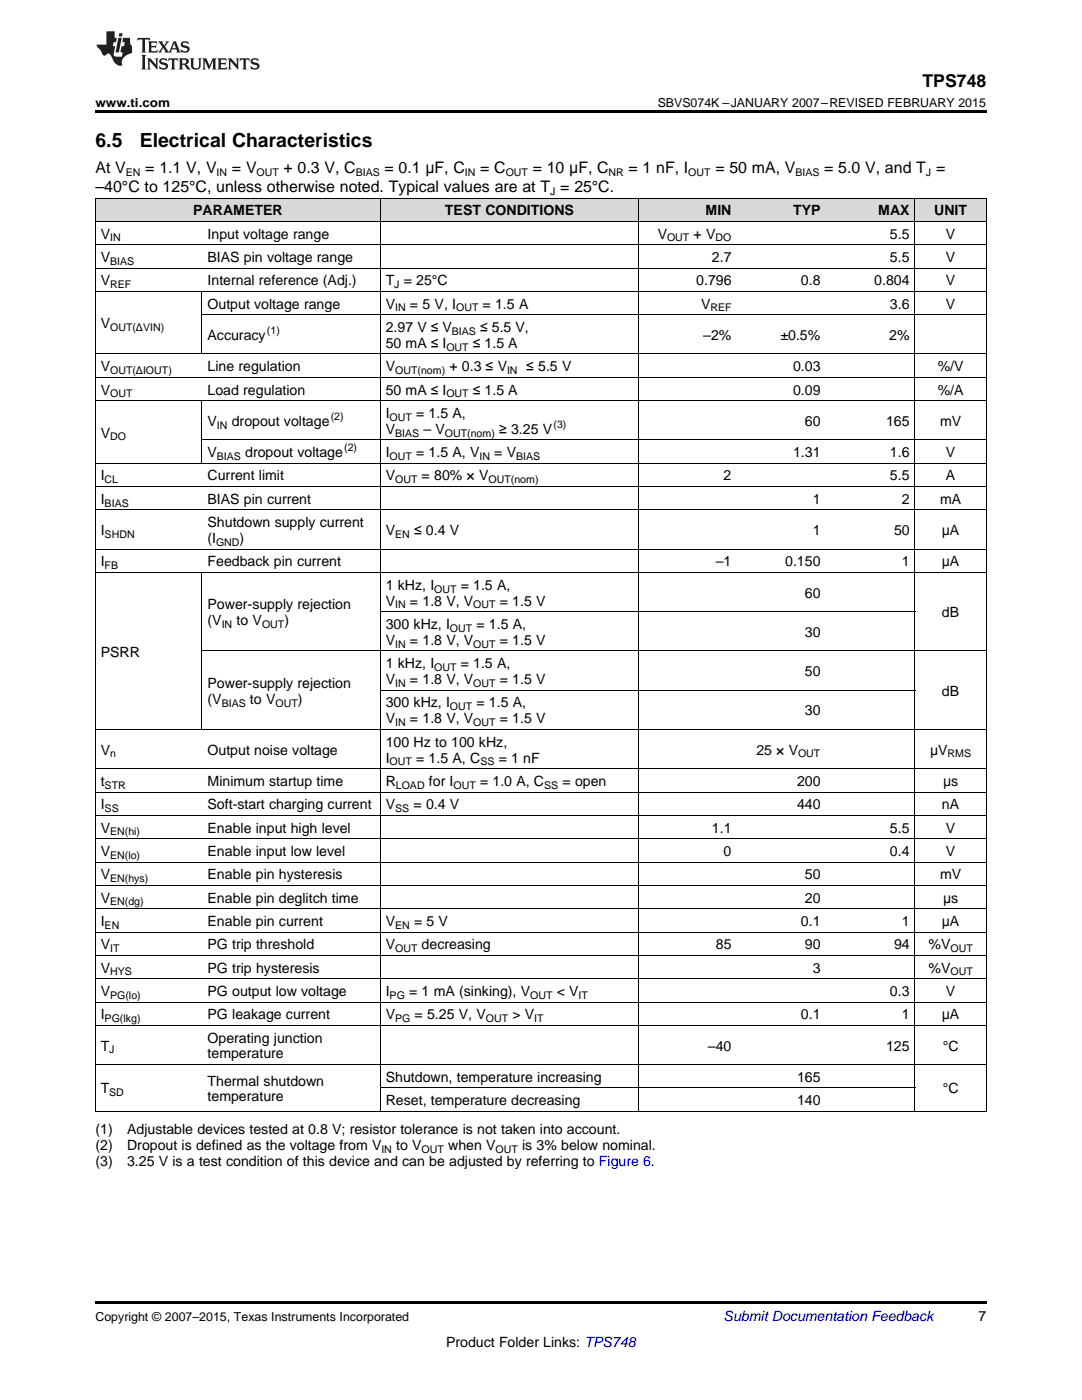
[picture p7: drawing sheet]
<svg xmlns="http://www.w3.org/2000/svg" width="216mm" height="279mm" viewBox="0 0 216 279" stroke-linecap="round" stroke-linejoin="round" font-family="sans-serif">
<defs><g id="words">
<g font-size="3.9">
<text x="19" y="29.3">6.5</text>
<text x="27.9" y="29.3">Electrical Characteristics</text>
</g>
<text font-size="3.5" x="184.1" y="17.3">TPS748</text>
<g font-size="3.2">
<text x="19" y="34.4">At V</text>
<text x="29" y="34.4">= 1.1 V, V</text>
<text x="46.3" y="34.4">= V</text>
<text x="56.6" y="34.4">+ 0.3 V, C</text>
<text x="76.7" y="34.4">= 0.1 μF, C</text>
<text x="95.8" y="34.4">= C</text>
<text x="106.3" y="34.4">= 10 μF, C</text>
<text x="125.4" y="34.4">= 1 nF, I</text>
<text x="142.7" y="34.4">= 50 mA, V</text>
<text x="164.5" y="34.4">= 5.0 V, and T =</text>
<text x="19" y="38.3">–40°C to 125°C, unless otherwise noted. Typical values are at T = 25°C.</text>
</g>
<g font-size="2.8">
<text x="20.1" y="47.6">V</text>
<text x="38.6" y="43">PARAMETER</text>
<text x="41.4" y="47.6">Input voltage range</text>
<text x="88.8" y="43">TEST CONDITIONS</text>
<text x="131.2" y="47.6">V</text>
<text x="138.4" y="47.6">+ V</text>
<text x="140.8" y="43">MIN</text>
<text x="158.3" y="43">TYP</text>
<text x="175.3" y="43">MAX</text>
<text x="177.6" y="47.6">5.5</text>
<text x="186.4" y="43">UNIT</text>
<text x="188.7" y="47.6">V</text>
<text x="20.1" y="52.3">V</text>
<text x="41.4" y="52.3">BIAS pin voltage range</text>
<text x="142.1" y="52.3">2.7</text>
<text x="177.6" y="52.3">5.5</text>
<text x="188.7" y="52.3">V</text>
<text x="20.1" y="56.9">V</text>
<text x="41.4" y="56.9">Internal reference (Adj.)</text>
<text x="77" y="56.9">T = 25°C</text>
<text x="138.9" y="56.9">0.796</text>
<text x="159.8" y="56.9">0.8</text>
<text x="174.4" y="56.9">0.804</text>
<text x="188.7" y="56.9">V</text>
<text x="20.1" y="65.5">V</text>
<text x="41.4" y="61.6">Output voltage range</text>
<text x="77" y="61.6">V</text>
<text x="81.8" y="61.6">= 5 V, I</text>
<text x="96.3" y="61.6">= 1.5 A</text>
<text x="139.9" y="61.6">V</text>
<text x="177.6" y="61.6">3.6</text>
<text x="188.7" y="61.6">V</text>
<text x="41.4" y="67.8">Accuracy</text>
<text x="77" y="66.3">2.97 V ≤ V</text>
<text x="77" y="69.4">50 mA ≤ I</text>
<text x="94.4" y="69.4">≤ 1.5 A</text>
<text x="95.8" y="66.3">≤ 5.5 V,</text>
<text x="140.3" y="67.8">–2%</text>
<text x="155.8" y="67.8">±0.5%</text>
<text x="177.4" y="67.8">2%</text>
<text x="20.1" y="74.1">V</text>
<text x="41.4" y="74.1">Line regulation</text>
<text x="77" y="74.1">V</text>
<text x="89.7" y="74.1">+ 0.3 ≤ V</text>
<text x="105" y="74.1">≤ 5.5 V</text>
<text x="158.3" y="74.1">0.03</text>
<text x="187.1" y="74.1">%/V</text>
<text x="20.1" y="78.7">V</text>
<text x="41.4" y="78.7">Load regulation</text>
<text x="77" y="78.7">50 mA ≤ I</text>
<text x="77" y="83.4">I</text>
<text x="83" y="83.4">= 1.5 A,</text>
<text x="94.4" y="78.7">≤ 1.5 A</text>
<text x="158.3" y="78.7">0.09</text>
<text x="187.1" y="78.7">%/A</text>
<text x="20.1" y="87.3">V</text>
<text x="41.4" y="85">V</text>
<text x="46.2" y="85">dropout voltage</text>
<text x="77" y="86.6">V</text>
<text x="84.5" y="86.6">– V</text>
<text x="99.6" y="86.6">≥ 3.25 V</text>
<text x="160.6" y="85">60</text>
<text x="176.8" y="85">165</text>
<text x="187.6" y="85">mV</text>
<text x="20.1" y="95.9">I</text>
<text x="41.4" y="91.2">V</text>
<text x="41.4" y="95.9">Current limit</text>
<text x="48.9" y="91.2">dropout voltage</text>
<text x="77" y="91.2">I</text>
<text x="77" y="95.9">V</text>
<text x="83" y="91.2">= 1.5 A, V</text>
<text x="84.1" y="95.9">= 80% × V</text>
<text x="98.6" y="91.2">= V</text>
<text x="144.4" y="95.9">2</text>
<text x="158.3" y="91.2">1.31</text>
<text x="177.6" y="91.2">1.6</text>
<text x="177.6" y="95.9">5.5</text>
<text x="188.7" y="91.2">V</text>
<text x="188.7" y="95.9">A</text>
<text x="20.1" y="100.5">I</text>
<text x="41.4" y="100.5">BIAS pin current</text>
<text x="162.2" y="100.5">1</text>
<text x="180" y="100.5">2</text>
<text x="187.6" y="100.5">mA</text>
<text x="20.1" y="106.8">I</text>
<text x="41.4" y="105.2">Shutdown supply current</text>
<text x="77" y="106.8">V</text>
<text x="82.6" y="106.8">≤ 0.4 V</text>
<text x="162.2" y="106.8">1</text>
<text x="178.4" y="106.8">50</text>
<text x="187.9" y="106.8">μA</text>
<text x="20.1" y="113">I</text>
<text x="41.4" y="108.4">(I</text>
<text x="41.4" y="113">Feedback pin current</text>
<text x="47.8" y="108.4">)</text>
<text x="142.8" y="113">–1</text>
<text x="156.7" y="113">0.150</text>
<text x="180" y="113">1</text>
<text x="187.9" y="113">μA</text>
<text x="77" y="117.7">1 kHz, I</text>
<text x="91.9" y="117.7">= 1.5 A,</text>
<text x="160.6" y="119.3">60</text>
<text x="41.4" y="121.6">Power-supply rejection</text>
<text x="41.4" y="124.8">(V</text>
<text x="47.2" y="124.8">to V</text>
<text x="56.7" y="124.8">)</text>
<text x="77" y="120.9">V</text>
<text x="77" y="125.5">300 kHz, I</text>
<text x="81.8" y="120.9">= 1.8 V, V</text>
<text x="95.1" y="125.5">= 1.5 A,</text>
<text x="99.7" y="120.9">= 1.5 V</text>
<text x="188" y="123.2">dB</text>
<text x="20.1" y="131">PSRR</text>
<text x="77" y="128.7">V</text>
<text x="81.8" y="128.7">= 1.8 V, V</text>
<text x="99.7" y="128.7">= 1.5 V</text>
<text x="160.6" y="127.1">30</text>
<text x="41.4" y="137.3">Power-supply rejection</text>
<text x="77" y="133.3">1 kHz, I</text>
<text x="77" y="136.5">V</text>
<text x="81.8" y="136.5">= 1.8 V, V</text>
<text x="91.9" y="133.3">= 1.5 A,</text>
<text x="99.7" y="136.5">= 1.5 V</text>
<text x="160.6" y="134.9">50</text>
<text x="41.4" y="140.4">(V</text>
<text x="49.9" y="140.4">to V</text>
<text x="59.4" y="140.4">)</text>
<text x="77" y="141.2">300 kHz, I</text>
<text x="95.1" y="141.2">= 1.5 A,</text>
<text x="160.6" y="142.8">30</text>
<text x="188" y="138.9">dB</text>
<text x="77" y="144.4">V</text>
<text x="77" y="149">100 Hz to 100 kHz,</text>
<text x="81.8" y="144.4">= 1.8 V, V</text>
<text x="99.7" y="144.4">= 1.5 V</text>
<text x="20.1" y="150.6">V</text>
<text x="41.4" y="150.6">Output noise voltage</text>
<text x="77" y="152.2">I</text>
<text x="83" y="152.2">= 1.5 A, C</text>
<text x="99.5" y="152.2">= 1 nF</text>
<text x="150.9" y="150.6">25 × V</text>
<text x="185.6" y="150.6">μV</text>
<text x="20.1" y="156.8">t</text>
<text x="20.1" y="161.5">I</text>
<text x="41.4" y="156.8">Minimum startup time</text>
<text x="41.4" y="161.5">Soft-start charging current</text>
<text x="77" y="156.8">R</text>
<text x="77" y="161.5">V</text>
<text x="82.5" y="161.5">= 0.4 V</text>
<text x="85.6" y="156.8">for I</text>
<text x="95.8" y="156.8">= 1.0 A, C</text>
<text x="112.3" y="156.8">= open</text>
<text x="159" y="156.8">200</text>
<text x="159" y="161.5">440</text>
<text x="188" y="161.5">nA</text>
<text x="188.2" y="156.8">μs</text>
<text x="20.1" y="166.2">V</text>
<text x="41.4" y="166.2">Enable input high level</text>
<text x="142.1" y="166.2">1.1</text>
<text x="177.6" y="166.2">5.5</text>
<text x="188.7" y="166.2">V</text>
<text x="20.1" y="170.8">V</text>
<text x="41.4" y="170.8">Enable input low level</text>
<text x="144.4" y="170.8">0</text>
<text x="177.6" y="170.8">0.4</text>
<text x="188.7" y="170.8">V</text>
<text x="20.1" y="175.5">V</text>
<text x="41.4" y="175.5">Enable pin hysteresis</text>
<text x="160.6" y="175.5">50</text>
<text x="187.6" y="175.5">mV</text>
<text x="20.1" y="180.1">V</text>
<text x="20.1" y="184.8">I</text>
<text x="41.4" y="180.1">Enable pin deglitch time</text>
<text x="41.4" y="184.8">Enable pin current</text>
<text x="77" y="184.8">V</text>
<text x="82.6" y="184.8">= 5 V</text>
<text x="159.8" y="184.8">0.1</text>
<text x="160.6" y="180.1">20</text>
<text x="180" y="184.8">1</text>
<text x="187.9" y="184.8">μA</text>
<text x="188.2" y="180.1">μs</text>
<text x="20.1" y="189.4">V</text>
<text x="41.4" y="189.4">PG trip threshold</text>
<text x="77" y="189.4">V</text>
<text x="84.1" y="189.4">decreasing</text>
<text x="142.8" y="189.4">85</text>
<text x="160.6" y="189.4">90</text>
<text x="178.4" y="189.4">94</text>
<text x="185.3" y="189.4">%V</text>
<text x="20.1" y="194.1">V</text>
<text x="41.4" y="194.1">PG trip hysteresis</text>
<text x="162.2" y="194.1">3</text>
<text x="185.3" y="194.1">%V</text>
<text x="20.1" y="198.8">V</text>
<text x="20.1" y="203.4">I</text>
<text x="41.4" y="198.8">PG output low voltage</text>
<text x="41.4" y="203.4">PG leakage current</text>
<text x="77" y="198.8">I</text>
<text x="77" y="203.4">V</text>
<text x="81.6" y="198.8">= 1 mA (sinking), V</text>
<text x="82.7" y="203.4">= 5.25 V, V</text>
<text x="102.2" y="203.4">&gt; V</text>
<text x="111.1" y="198.8">&lt; V</text>
<text x="159.8" y="203.4">0.1</text>
<text x="177.6" y="198.8">0.3</text>
<text x="180" y="203.4">1</text>
<text x="187.9" y="203.4">μA</text>
<text x="188.7" y="198.8">V</text>
<text x="20.1" y="209.7">T</text>
<text x="41.4" y="208.1">Operating junction</text>
<text x="141.3" y="209.7">–40</text>
<text x="176.8" y="209.7">125</text>
<text x="188.1" y="209.7">°C</text>
<text x="41.4" y="211.2">temperature</text>
<text x="77" y="215.9">Shutdown, temperature increasing</text>
<text x="159" y="215.9">165</text>
<text x="20.1" y="218.2">T</text>
<text x="41.4" y="216.6">Thermal shutdown</text>
<text x="41.4" y="219.8">temperature</text>
<text x="77" y="220.6">Reset, temperature decreasing</text>
<text x="159" y="220.6">140</text>
<text x="188.1" y="218.2">°C</text>
<text x="19" y="226.4">(1)</text>
<text x="25.4" y="226.4">Adjustable devices tested at 0.8 V; resistor tolerance is not taken into account.</text>
<text x="19" y="229.6">(2)</text>
<text x="19" y="232.8">(3)</text>
<text x="25.4" y="229.6">Dropout is defined as the voltage from V</text>
<text x="25.4" y="232.8">3.25 V is a test condition of this device and can be adjusted by referring to Figure 6.</text>
<text x="79.1" y="229.6">to V</text>
<text x="89.4" y="229.6">when V</text>
<text x="104.2" y="229.6">is 3% below nominal.</text>
<text x="195.3" y="263.6">7</text>
<text x="89" y="268.9">Product Folder Links: TPS748</text>
</g>
<text font-size="2.8" fill="#0000c8" x="144.4" y="263.6">Submit Documentation Feedback</text>
<g font-size="2.5">
<text x="19" y="21.4">www.ti.com</text>
<text x="131.2" y="21.4">SBVS074K –JANUARY 2007–REVISED FEBRUARY 2015</text>
<text x="19" y="263.6">Copyright © 2007–2015, Texas Instruments Incorporated</text>
</g>
<g font-size="2.1">
<text x="25.1" y="35.1">EN</text>
<text x="43.2" y="35.1">IN</text>
<text x="51.2" y="35.1">OUT</text>
<text x="71" y="35.1">BIAS</text>
<text x="92.8" y="35.1">IN</text>
<text x="100.9" y="35.1">OUT</text>
<text x="121.4" y="35.1">NR</text>
<text x="137.3" y="35.1">OUT</text>
<text x="158.7" y="35.1">BIAS</text>
<text x="184.8" y="35.1">J</text>
<text x="109.8" y="38.9">J</text>
<text x="22" y="48.2">IN</text>
<text x="22" y="52.8">BIAS</text>
<text x="133.1" y="48.2">OUT</text>
<text x="142.8" y="48.2">DO</text>
<text x="22" y="57.5">REF</text>
<text x="78.7" y="57.5">J</text>
<text x="78.8" y="62.2">IN</text>
<text x="91" y="62.2">OUT</text>
<text x="141.7" y="62.2">REF</text>
<text x="22" y="66.1">OUT(ΔVIN)</text>
<text x="53.3" y="66.7">(1)</text>
<text x="89.1" y="70">OUT</text>
<text x="90.2" y="66.8">BIAS</text>
<text x="22" y="74.6">OUT(ΔIOUT)</text>
<text x="78.8" y="74.6">OUT(nom)</text>
<text x="101.2" y="74.6">IN</text>
<text x="22" y="79.3">OUT</text>
<text x="66" y="83.9">(2)</text>
<text x="77.8" y="84">OUT</text>
<text x="89.1" y="79.3">OUT</text>
<text x="22" y="87.9">DO</text>
<text x="43.3" y="85.5">IN</text>
<text x="78.8" y="87.1">BIAS</text>
<text x="88.8" y="87.1">OUT(nom)</text>
<text x="110.5" y="85.4">(3)</text>
<text x="43.3" y="91.8">BIAS</text>
<text x="68.7" y="90.1">(2)</text>
<text x="77.8" y="91.8">OUT</text>
<text x="95.7" y="91.8">IN</text>
<text x="103" y="91.8">BIAS</text>
<text x="20.9" y="96.4">CL</text>
<text x="20.9" y="101.1">BIAS</text>
<text x="78.8" y="96.4">OUT</text>
<text x="97.5" y="96.4">OUT(nom)</text>
<text x="20.9" y="107.4">SHDN</text>
<text x="78.8" y="107.4">EN</text>
<text x="20.9" y="113.6">FB</text>
<text x="43.1" y="108.9">GND</text>
<text x="86.6" y="118.3">OUT</text>
<text x="44.2" y="125.3">IN</text>
<text x="52.3" y="125.3">OUT</text>
<text x="78.8" y="121.4">IN</text>
<text x="94.4" y="121.4">OUT</text>
<text x="78.8" y="129.3">IN</text>
<text x="89.8" y="126.1">OUT</text>
<text x="94.4" y="129.3">OUT</text>
<text x="78.8" y="137.1">IN</text>
<text x="86.6" y="133.9">OUT</text>
<text x="94.4" y="137.1">OUT</text>
<text x="44.2" y="141">BIAS</text>
<text x="55" y="141">OUT</text>
<text x="89.8" y="141.7">OUT</text>
<text x="78.8" y="144.9">IN</text>
<text x="94.4" y="144.9">OUT</text>
<text x="22" y="151.2">n</text>
<text x="77.8" y="152.8">OUT</text>
<text x="95.8" y="152.8">SS</text>
<text x="159.2" y="151.2">OUT</text>
<text x="189.1" y="151.2">RMS</text>
<text x="20.9" y="157.4">STR</text>
<text x="79" y="157.4">LOAD</text>
<text x="90.5" y="157.4">OUT</text>
<text x="108.6" y="157.4">SS</text>
<text x="20.9" y="162.1">SS</text>
<text x="22" y="166.7">EN(hi)</text>
<text x="78.8" y="162.1">SS</text>
<text x="22" y="171.4">EN(lo)</text>
<text x="22" y="176">EN(hys)</text>
<text x="20.9" y="185.3">EN</text>
<text x="22" y="180.7">EN(dg)</text>
<text x="78.8" y="185.3">EN</text>
<text x="22" y="190">IT</text>
<text x="78.8" y="190">OUT</text>
<text x="189.7" y="190">OUT</text>
<text x="22" y="194.7">HYS</text>
<text x="189.7" y="194.7">OUT</text>
<text x="20.9" y="204">PG(lkg)</text>
<text x="22" y="199.3">PG(lo)</text>
<text x="77.8" y="199.3">PG</text>
<text x="78.8" y="204">PG</text>
<text x="96.9" y="204">OUT</text>
<text x="105.8" y="199.3">OUT</text>
<text x="106.6" y="204">IT</text>
<text x="115.4" y="199.3">IT</text>
<text x="21.8" y="210.2">J</text>
<text x="21.8" y="218.8">SD</text>
<text x="76.1" y="230.2">IN</text>
<text x="84.1" y="230.2">OUT</text>
<text x="98.9" y="230.2">OUT</text>
</g>
</g></defs>
<g fill="#d8d8d8">
<path d="M19 39.6h21.4v4.6h-21.4z"/>
<path d="M40.4 39.6h35.5v4.6h-35.5z"/>
<path d="M75.9 39.6h51.6v4.6h-51.6z"/>
<path d="M127.5 39.6h19.5v4.6h-19.5z"/>
<path d="M147 39.6h17.8v4.6h-17.8z"/>
<path d="M164.8 39.6h17.8v4.6h-17.8z"/>
<path d="M182.6 39.6h14.2v4.6h-14.2z"/>
</g>
<path d="M19 22h177.8v.5h-177.8zM19 221.8h.2zM75.8 221.8h.1zM127.4 221.8h.1zM146.9 221.8h.1zM164.7 221.8h.1zM182.5 221.8h.1zM196.7 221.8h.1zM19 259.7h177.8v.5h-177.8z" fill="#000"/>
<g fill="none" stroke="#000" stroke-width=".2">
<path d="M19 39.5h177.8M19.1 39.5v182.3M75.9 39.5v182.3M127.4 39.5v182.3M182.5 39.5v182.3M196.8 39.5v182.3M19 58.2h177.8M19 53.5h177.8M19 48.8h177.8M19 44.2h177.8M40.3 58.2v12.5M19 80h177.8"/>
<path d="M19 75.3h177.8M19 70.6h177.8M40.3 80v12.5M40.4 62.8h156.4M19 97.1h177.8M19 92.4h177.8M40.4 87.8h156.4M19 114.2h177.8M19 109.6h177.8M19 101.8h177.8M40.3 114.3v31.3M40.4 129.9h156.4"/>
<path d="M75.9 137.7h106.7M75.9 122.1h106.7M19 158.1h177.8M19 153.4h177.8M19 145.6h177.8M19 176.7h177.8M19 172h177.8M19 167.4h177.8M19 162.7h177.8M19 200h177.8M19 195.3h177.8M19 190.7h177.8"/>
<path d="M19 186h177.8M19 181.3h177.8M19 212.5h177.8M19 204.6h177.8M75.9 217.1h106.7M19 221.8h177.8"/>
</g>
<g fill="#231f20">
<path d="M27.5 7.6l-.1 .5 .4-.2h.6v.1v2.1l-.2 .4h1l-.3-.4v-2.1l.1-.1h.5l.5 .2-.2-.5zM29.5 8.3l.2 .3v1.5l-.2 .4h1.8l.2-.6a1.04 1.04 0 0 1-1.3 .2v-.7h.6l.3 .2v-.6l-.3 .2h-.6v-.6l.8-.1 .4 .3-.2-.5zM31.5 8.3l.9 1.1-.9 1.1h.8l-.2-.2 .5-.7 .4 .7-.2 .2h1.5l-.1-.2 .1-.4h.9l.1 .4-.2 .2h1l-.3-.3-.7-1.9h-.5l-.9 2-.8-1 .9-1h-.8l.1 .3-.3 .5-.4-.6 .2-.2zM34.7 8.6l.4 1h-.7zM36.3 8.4a.63 .63 0 0 0-.2 .7 .63 .63 0 0 0 .6 .4l.6 .2 .1 .2a.75 .75 0 0 1-.7 .4 .75 .75 0 0 1-.6-.5l.1 .7 .1-.1a1.11 1.11 0 0 0 1.5-.6 1.13 1.13 0 0 0-1.2-.8l-.1-.4a1.04 1.04 0 0 1 1.2 .2l-.2-.5-.1 .1-.5-.2zM28.2 10.9l.2 .4v2.2l-.2 .4h1l-.3-.4v-2.2l.3-.4zM29.3 11.6l.3 .4v1.5l-.3 .4h.8l-.2-.4v-1.3l1.5 1.7v-1.9l.2-.4h-.7l.2 .4v.9l-1.1-1.3zM32 11.8a.62 .62 0 0 0-.2 .7 .62 .62 0 0 0 .6 .4l.6 .1 .1 .3a.76 .76 0 0 1-.7 .3 .76 .76 0 0 1-.6-.4l.1 .7 .1-.1a1.11 1.11 0 0 0 1.5-.6 1.13 1.13 0 0 0-1.2-.8l-.1-.4a1.04 1.04 0 0 1 1.2 .2l-.2-.6-.1 .1-.5-.1zM33.7 11.6l-.2 .6a.61 .61 0 0 1 .8-.3v1.6l-.2 .4h.9l-.2-.4v-1.6a.63 .63 0 0 1 .8 .3l-.2-.6zM35.6 11.6l.3 .4v1.5l-.3 .4h1l-.2-.2v-.8l.5 .2a.76 .76 0 0 0 1.2 .7l-1-1a.58 .58 0 0 0 .6-.5 .58 .58 0 0 0-.5-.6zM36.4 11.9h.1a.45 .45 0 0 1 .5 .1 .45 .45 0 0 1 .1 .5l-.7 .2zM37.9 11.6l.2 .2a2.17 2.17 0 0 0 .3 1.9 .99 .99 0 0 0 1.6-.6v-1.1l.2-.4h-.7l.2 .2a1.92 1.92 0 0 1-.2 1.8 .6 .6 0 0 1-.9-.5v-1.1l.2-.4zM40.4 11.6l.2 .4v1.5l-.2 .4h.7l-.2-.4v-1.4l.8 1.8 .8-1.8v1.4l-.2 .4h.9l-.2-.4v-1.5l.2-.4h-.8l-.6 1.5-.6-1.5zM43.4 11.6l.2 .4v1.5l-.2 .4h1.8l.2-.6a1.04 1.04 0 0 1-1.3 .1v-.6h.5l.4 .2v-.6l-.4 .2h-.5v-.7h.8l.3 .3-.1-.6zM45.5 11.6l.2 .4v1.5l-.2 .4h.7l-.2-.4v-1.3l1.5 1.7v-1.9l.2-.4h-.7l.2 .4v.9l-1.1-1.3zM47.9 11.6l-.1 .6a.61 .61 0 0 1 .8-.3v1.6l-.3 .4h1l-.3-.4 .1-1.6a.63 .63 0 0 1 .7 .3l-.1-.6zM50.2 11.8a.62 .62 0 0 0-.2 .7 .62 .62 0 0 0 .6 .4l.6 .1 .2 .3a.76 .76 0 0 1-.8 .3 .76 .76 0 0 1-.6-.4l.1 .7 .2-.1a1.11 1.11 0 0 0 1.5-.6 1.13 1.13 0 0 0-1.3-.8l-.1-.4a1.04 1.04 0 0 1 1.2 .2l-.1-.6-.2 .1-.5-.1z"/>
<path d="M21.2 6.3v2.6h-1.9l.1 .4 .7 .9a.91 .91 0 0 0 1 .8 .56 .56 0 0 1 .5-.3 .56 .56 0 0 1 .5 .3l.4 .8a1.53 1.53 0 0 0 1.9 1.2 1.54 1.54 0 0 1 1-2.1l.9-.3v-1.4a1.52 1.52 0 0 1-.3-1.6h-1.4l-.2 .8h.5l-.2 .8h-.4l-.2 1v.2l.4 .1-.2 .8a1.93 1.93 0 0 1-1.6-.3l.3-1.8h-.5l.2-.8h.4l.2-.8h-.4v-1.3zM23.6 7.6l-.6 2.9h.7l.6-2.9zM23.8 6.6l-.1 .7h.6l.2-.7z"/>
</g>
<use href="#words"/>
</svg>
